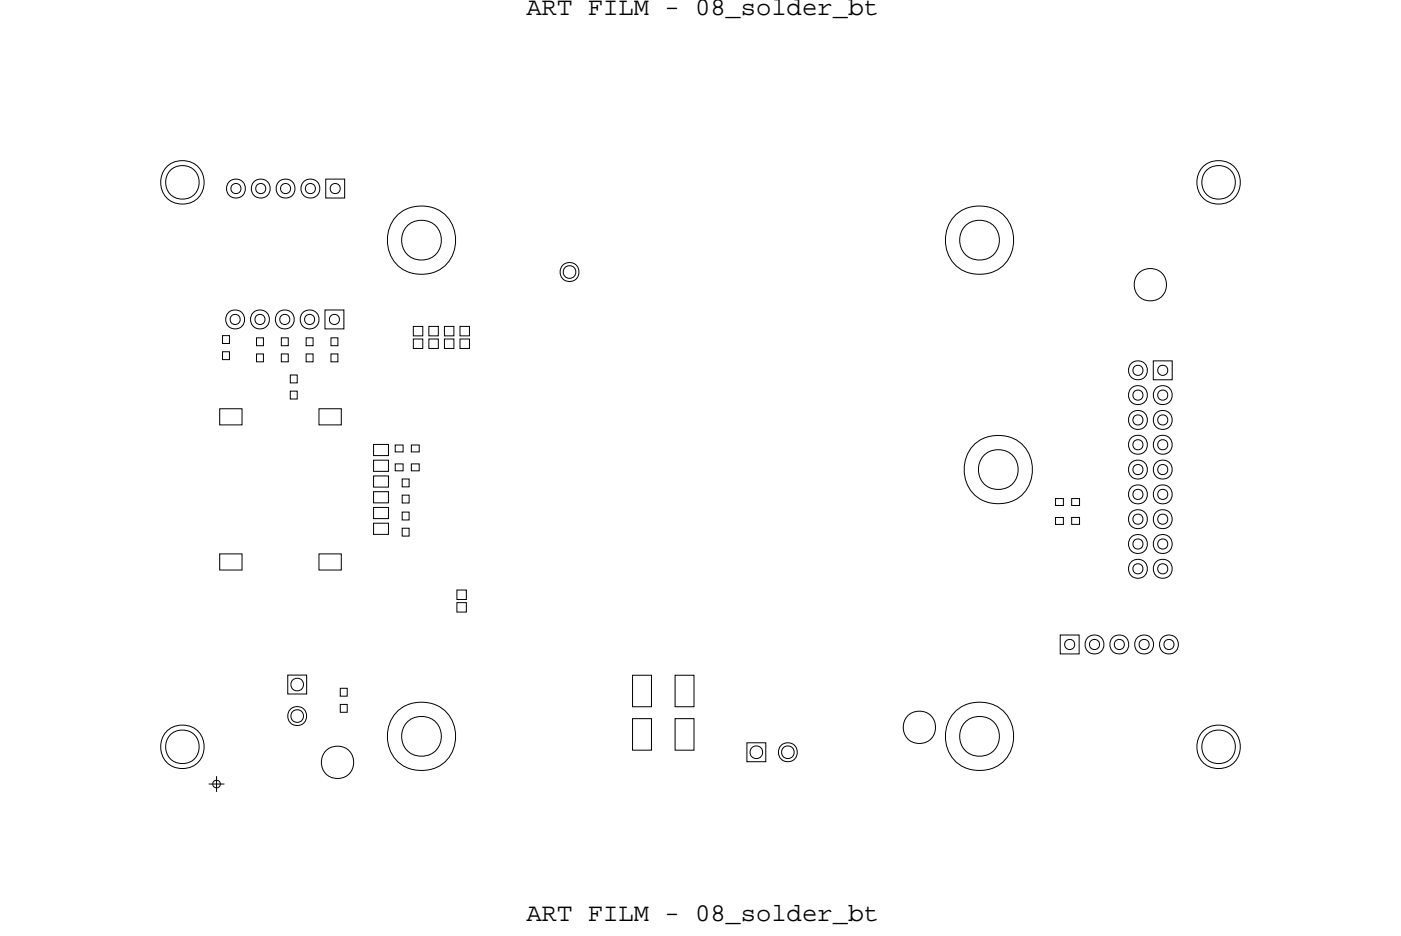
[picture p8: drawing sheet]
<svg xmlns="http://www.w3.org/2000/svg" width="113mm" height="75mm" viewBox="0 0 113 75" stroke-linecap="round" stroke-linejoin="round" font-family="sans-serif">
<defs><g id="words">
<g font-size="2.1">
<text x="42.4" y="1.2">ART FILM - 08_solder_bt</text>
<text x="42.4" y="74.2">ART FILM - 08_solder_bt</text>
</g>
</g></defs>
<!-- layer: Nets -->
<g fill="none" stroke="#000" stroke-width=".08">
<path d="M26.3 14.4h1.5v1.6h-1.5zM17.7 33h1.8v1.3h-1.8zM17.9 28.4h.6v.6h-.6zM17.9 27.1h.6v.6h-.6zM20.7 27.2h.5v.7h-.5zM20.7 28.5h.5v.7h-.5zM22.7 27.2h.5v.7h-.5zM22.7 28.5h.5v.7h-.5zM23.4 30.2h.6v.7h-.6zM23.4 31.5h.6v.7h-.6zM24.7 27.2h.5v.7h-.5zM24.7 28.5h.5v.7h-.5z"/>
<path d="M25.7 33h1.8v1.3h-1.8zM26.2 25h1.5v1.5h-1.5zM26.7 27.2h.5v.7h-.5zM26.7 28.5h.5v.7h-.5zM30.1 35.8h1.2v.9h-1.2zM30.1 37.1h1.2v.9h-1.2zM30.1 39.6h1.2v.9h-1.2zM30.1 38.4h1.2v.9h-1.2zM31.9 35.9h.6v.5h-.6zM31.9 37.4h.6v.6h-.6zM32.4 39.9h.6v.6h-.6zM32.4 38.6h.6v.6h-.6z"/>
<path d="M33.2 35.9h.6v.5h-.6zM33.2 37.4h.6v.6h-.6zM33.3 27.3h.8v.8h-.8zM33.3 26.3h.8v.8h-.8zM34.6 27.3h.7v.8h-.7zM34.6 26.3h.7v.8h-.7zM35.8 27.3h.8v.8h-.8zM35.8 26.3h.8v.8h-.8zM37.1 27.3h.7v.8h-.7zM37.1 26.3h.7v.8h-.7zM92.9 29.1h1.6v1.5h-1.6zM17.7 44.7h1.8v1.3h-1.8z"/>
<path d="M23.2 54.4h1.5v1.5h-1.5zM25.7 44.7h1.8v1.3h-1.8zM27.4 56.8h.6v.6h-.6zM27.4 55.5h.6v.6h-.6zM30.1 42.2h1.2v.9h-1.2zM30.1 40.9h1.2v.9h-1.2zM32.4 42.6h.6v.6h-.6zM32.4 41.3h.6v.6h-.6zM36.8 47.6h.8v.7h-.8zM36.8 48.6h.8v.7h-.8zM51 57.9h1.5v2.6h-1.5zM51 54.4h1.5v2.6h-1.5z"/>
<path d="M54.4 57.9h1.5v2.6h-1.5zM54.4 54.4h1.5v2.6h-1.5zM60.2 59.9h1.5v1.5h-1.5zM85.1 41.7h.6v.6h-.6zM85.1 40.2h.6v.5h-.6zM85.4 51.2h1.6v1.5h-1.6zM86.4 41.7h.6v.6h-.6zM86.4 40.2h.6v.5h-.6z"/>
<circle cx="14.7" cy="14.7" r="1.36"/>
<circle cx="14.7" cy="14.7" r="1.76"/>
<circle cx="19" cy="15.2" r=".41"/>
<circle cx="19" cy="15.2" r=".77"/>
<circle cx="21" cy="15.2" r=".41"/>
<circle cx="21" cy="15.2" r=".77"/>
<circle cx="23" cy="15.2" r=".41"/>
<circle cx="23" cy="15.2" r=".77"/>
<circle cx="25" cy="15.2" r=".41"/>
<circle cx="25" cy="15.2" r=".77"/>
<circle cx="27" cy="15.2" r=".41"/>
<circle cx="34" cy="19.4" r="2.77"/>
<circle cx="34" cy="19.4" r="1.61"/>
<circle cx="78.9" cy="19.4" r="2.77"/>
<circle cx="78.9" cy="19.4" r="1.61"/>
<circle cx="98.2" cy="14.7" r="1.36"/>
<circle cx="98.2" cy="14.7" r="1.76"/>
<circle cx="18.9" cy="25.8" r=".41"/>
<circle cx="19" cy="25.8" r=".77"/>
<circle cx="20.9" cy="25.8" r=".41"/>
<circle cx="21" cy="25.8" r=".77"/>
<circle cx="22.9" cy="25.8" r=".41"/>
<circle cx="23" cy="25.8" r=".77"/>
<circle cx="24.9" cy="25.8" r=".41"/>
<circle cx="25" cy="25.8" r=".77"/>
<circle cx="26.9" cy="25.8" r=".41"/>
<circle cx="45.9" cy="21.9" r=".51"/>
<circle cx="45.9" cy="21.9" r=".77"/>
<circle cx="80.4" cy="37.9" r="2.77"/>
<circle cx="80.5" cy="37.9" r="1.61"/>
<circle cx="91.7" cy="37.9" r=".41"/>
<circle cx="91.7" cy="33.9" r=".41"/>
<circle cx="91.7" cy="35.9" r=".41"/>
<circle cx="91.7" cy="29.9" r=".41"/>
<circle cx="91.7" cy="39.9" r=".41"/>
<circle cx="91.7" cy="31.9" r=".41"/>
<circle cx="91.7" cy="31.9" r=".77"/>
<circle cx="91.7" cy="39.9" r=".77"/>
<circle cx="91.7" cy="37.9" r=".77"/>
<circle cx="91.7" cy="33.9" r=".77"/>
<circle cx="91.7" cy="35.9" r=".77"/>
<circle cx="91.7" cy="29.9" r=".77"/>
<circle cx="92.7" cy="23" r="1.31"/>
<circle cx="93.7" cy="37.9" r=".41"/>
<circle cx="93.7" cy="35.9" r=".41"/>
<circle cx="93.7" cy="29.9" r=".41"/>
<circle cx="93.7" cy="33.9" r=".41"/>
<circle cx="93.7" cy="39.9" r=".41"/>
<circle cx="93.7" cy="31.9" r=".41"/>
<circle cx="93.7" cy="39.9" r=".77"/>
<circle cx="93.7" cy="31.9" r=".77"/>
<circle cx="93.7" cy="33.9" r=".77"/>
<circle cx="93.7" cy="35.9" r=".77"/>
<circle cx="93.7" cy="37.9" r=".77"/>
<circle cx="23.9" cy="57.7" r=".51"/>
<circle cx="23.9" cy="55.2" r=".51"/>
<circle cx="24" cy="57.7" r=".77"/>
<circle cx="34" cy="59.4" r="2.77"/>
<circle cx="34" cy="59.4" r="1.61"/>
<circle cx="74.1" cy="58.6" r="1.31"/>
<circle cx="78.9" cy="59.4" r="2.77"/>
<circle cx="78.9" cy="59.4" r="1.61"/>
<circle cx="86.2" cy="52" r=".41"/>
<circle cx="88.2" cy="52" r=".41"/>
<circle cx="88.2" cy="52" r=".77"/>
<circle cx="90.2" cy="52" r=".41"/>
<circle cx="90.2" cy="52" r=".77"/>
<circle cx="91.7" cy="45.9" r=".41"/>
<circle cx="91.7" cy="43.9" r=".41"/>
<circle cx="91.7" cy="41.9" r=".41"/>
<circle cx="91.7" cy="41.9" r=".77"/>
<circle cx="91.7" cy="45.9" r=".77"/>
<circle cx="91.7" cy="43.9" r=".77"/>
<circle cx="92.2" cy="52" r=".41"/>
<circle cx="92.2" cy="52" r=".77"/>
<circle cx="93.7" cy="45.9" r=".41"/>
<circle cx="93.7" cy="43.9" r=".41"/>
<circle cx="93.7" cy="41.9" r=".41"/>
<circle cx="93.7" cy="41.9" r=".77"/>
<circle cx="93.7" cy="45.9" r=".77"/>
<circle cx="93.7" cy="43.9" r=".77"/>
<circle cx="94.2" cy="52" r=".41"/>
<circle cx="94.2" cy="52" r=".77"/>
<circle cx="14.7" cy="60.2" r="1.36"/>
<circle cx="14.7" cy="60.2" r="1.76"/>
<circle cx="27.2" cy="61.5" r="1.31"/>
<circle cx="60.9" cy="60.6" r=".51"/>
<circle cx="63.5" cy="60.6" r=".51"/>
<circle cx="63.5" cy="60.6" r=".77"/>
<circle cx="98.2" cy="60.2" r="1.36"/>
<circle cx="98.2" cy="60.2" r="1.76"/>
</g>
<!-- layer: Drawing Origin -->
<path d="M16.8 63.2h1.3M17.2 63l.3-.1 .2 .1 .1 .2-.1 .2-.2 .1-.3-.1-.1-.2zM17.5 62.6v1.2" fill="none" stroke="#000" stroke-width=".08"/>
<use href="#words"/>
</svg>
